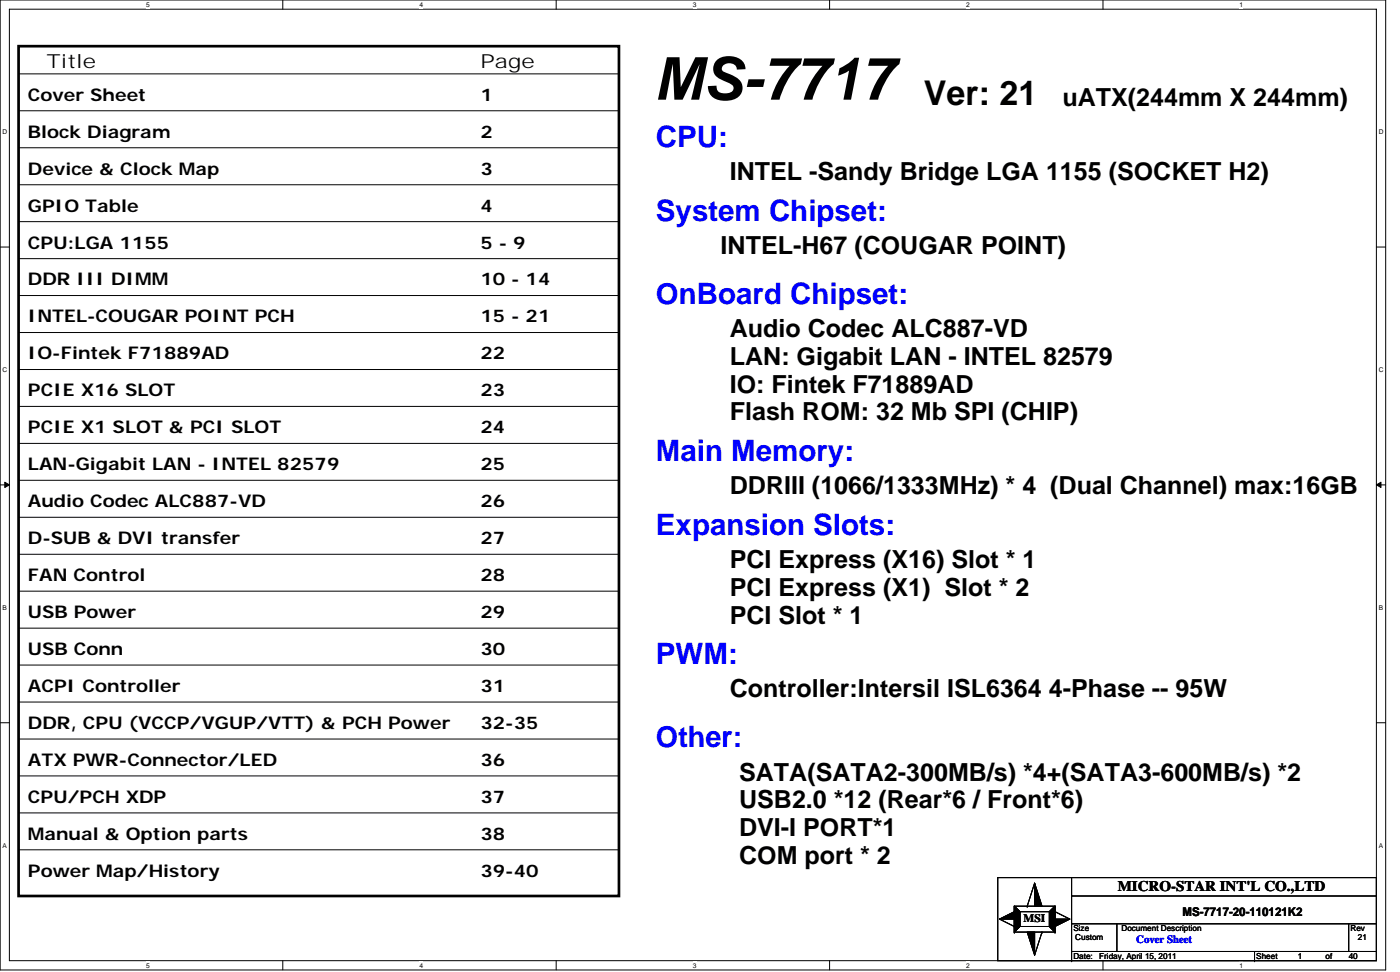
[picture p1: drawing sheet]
<svg xmlns="http://www.w3.org/2000/svg" width="296mm" height="206mm" viewBox="0 0 296 206" stroke-linecap="round" stroke-linejoin="round" font-family="sans-serif">
<defs><g id="words">
<text font-size="12.5" x="138.5" y="21.1">MS-7717</text>
<text font-size="7.2" x="195.6" y="22.2">Ver: 21</text>
<g font-size="6.2" fill="#00f">
<text x="138.9" y="31.1">CPU:</text>
<text x="138.9" y="46.7">System Chipset:</text>
<text x="138.9" y="64.3">OnBoard Chipset:</text>
<text x="138.9" y="97.6">Main Memory:</text>
<text x="138.9" y="113.2">Expansion Slots:</text>
<text x="138.9" y="140.6">PWM:</text>
<text x="138.9" y="158.2">Other:</text>
</g>
<g font-size="5.3">
<text x="225" y="22.5">uATX(244mm X 244mm)</text>
<text x="154.5" y="38.1">INTEL -Sandy Bridge LGA 1155 (SOCKET H2)</text>
<text x="152.6" y="53.8">INTEL-H67 (COUGAR POINT)</text>
<text x="154.5" y="71.4">Audio Codec ALC887-VD</text>
<text x="154.5" y="77.2">LAN: Gigabit LAN - INTEL 82579</text>
<text x="154.5" y="83.1">IO: Fintek F71889AD</text>
<text x="154.5" y="89">Flash ROM: 32 Mb SPI (CHIP)</text>
<text x="154.5" y="104.6">DDRIII (1066/1333MHz) * 4 (Dual Channel) max:16GB</text>
<text x="154.5" y="120.3">PCI Express (X16) Slot * 1</text>
<text x="154.5" y="126.1">PCI Express (X1) Slot * 2</text>
<text x="154.5" y="132">PCI Slot * 1</text>
<text x="154.5" y="147.7">Controller:Intersil ISL6364 4-Phase -- 95W</text>
<text x="156.5" y="165.2">SATA(SATA2-300MB/s) *4+(SATA3-600MB/s) *2</text>
<text x="156.5" y="171.1">USB2.0 *12 (Rear*6 / Front*6)</text>
<text x="156.5" y="177">DVI-I PORT*1</text>
<text x="156.5" y="182.9">COM port * 2</text>
</g>
<g font-size="4.1">
<text x="9.8" y="14.3">Title</text>
<text x="101.7" y="14.3">Page</text>
</g>
<g font-size="3.7">
<text x="5.9" y="21.3">Cover Sheet</text>
<text x="101.7" y="21.3">1</text>
<text x="5.9" y="29.1">Block Diagram</text>
<text x="101.7" y="29.1">2</text>
<text x="5.9" y="37">Device &amp; Clock Map</text>
<text x="101.7" y="37">3</text>
<text x="5.9" y="44.8">GPIO Table</text>
<text x="101.7" y="44.8">4</text>
<text x="5.9" y="52.6">CPU:LGA 1155</text>
<text x="101.7" y="52.6">5 - 9</text>
<text x="5.9" y="60.4">DDR III DIMM</text>
<text x="101.7" y="60.4">10 - 14</text>
<text x="5.9" y="68.3">INTEL-COUGAR POINT PCH</text>
<text x="101.7" y="68.3">15 - 21</text>
<text x="5.9" y="76.1">IO-Fintek F71889AD</text>
<text x="101.7" y="76.1">22</text>
<text x="5.9" y="83.9">PCIE X16 SLOT</text>
<text x="101.7" y="83.9">23</text>
<text x="5.9" y="91.7">PCIE X1 SLOT &amp; PCI SLOT</text>
<text x="101.7" y="91.7">24</text>
<text x="5.9" y="99.5">LAN-Gigabit LAN - INTEL 82579</text>
<text x="101.7" y="99.5">25</text>
<text x="5.9" y="107.4">Audio Codec ALC887-VD</text>
<text x="101.7" y="107.4">26</text>
<text x="5.9" y="115.2">D-SUB &amp; DVI transfer</text>
<text x="101.7" y="115.2">27</text>
<text x="5.9" y="123">FAN Control</text>
<text x="101.7" y="123">28</text>
<text x="5.9" y="130.9">USB Power</text>
<text x="101.7" y="130.9">29</text>
<text x="5.9" y="138.7">USB Conn</text>
<text x="101.7" y="138.7">30</text>
<text x="5.9" y="146.5">ACPI Controller</text>
<text x="101.7" y="146.5">31</text>
<text x="5.9" y="154.3">DDR, CPU (VCCP/VGUP/VTT) &amp; PCH Power</text>
<text x="101.7" y="154.3">32-35</text>
<text x="5.9" y="162.1">ATX PWR-Connector/LED</text>
<text x="101.7" y="162.1">36</text>
<text x="5.9" y="170">CPU/PCH XDP</text>
<text x="101.7" y="170">37</text>
<text x="5.9" y="177.8">Manual &amp; Option parts</text>
<text x="101.7" y="177.8">38</text>
<text x="5.9" y="185.6">Power Map/History</text>
<text x="101.7" y="185.6">39-40</text>
</g>
<text font-size="3.1" x="236.7" y="188.6">MICRO-STAR INT'L CO.,LTD</text>
<text font-size="2.5" x="250.4" y="194">MS-7717-20-110121K2</text>
<text font-size="2.4" x="216.7" y="195.2">MSI</text>
<text font-size="2.3" fill="#00f" x="240.6" y="199.6">Cover Sheet</text>
<g font-size="1.8">
<text x="227.3" y="197.1">Size</text>
<text x="237.5" y="197.1">Document Description</text>
<text x="286" y="197.1">Rev</text>
<text x="227.3" y="203">Date:</text>
<text x="227.7" y="199.1">Custom</text>
<text x="232.8" y="203">Friday, April 15, 2011</text>
<text x="266" y="203">Sheet</text>
<text x="274.8" y="203">1</text>
<text x="280.7" y="203">of</text>
<text x="285.6" y="203">40</text>
<text x="287.5" y="199.1">21</text>
</g>
<g font-size="1.4">
<text x="30.9" y="1.5">5</text>
<text x="88.8" y="1.5">4</text>
<text x="146.7" y="1.5">3</text>
<text x="204.6" y="1.5">2</text>
<text x="262.5" y="1.5">1</text>
<text x=".5" y="28.4">D</text>
<text x="291.9" y="28.4">D</text>
<text x=".5" y="78.7">C</text>
<text x="291.9" y="78.7">C</text>
<text x=".5" y="129.1">B</text>
<text x="291.9" y="129.1">B</text>
<text x=".5" y="179.5">A</text>
<text x="291.9" y="179.5">A</text>
<text x="30.9" y="204.9">5</text>
<text x="88.8" y="204.9">4</text>
<text x="146.7" y="204.9">3</text>
<text x="204.6" y="204.9">2</text>
<text x="262.5" y="204.9">1</text>
</g>
</g></defs>
<path d="M0 0h293.4v205.4h-293.4zM2 1.9h289.4v201.5h-289.4z" fill="none" stroke="#000" stroke-width=".21"/>
<g fill="#fff">
<path d="M30.9 .2h.8v1.6h-.8z"/>
<path d="M30.9 203.6h.8v1.5h-.8z"/>
</g>
<path d="M59.9 0v1.9M59.9 203.4v1.9" fill="none" stroke="#000" stroke-width=".21"/>
<g fill="#fff">
<path d="M88.8 .2h.8v1.6h-.8z"/>
<path d="M88.8 203.6h.8v1.5h-.8z"/>
</g>
<path d="M117.8 0v1.9M117.8 203.4v1.9" fill="none" stroke="#000" stroke-width=".21"/>
<g fill="#fff">
<path d="M146.7 .2h.8v1.6h-.8z"/>
<path d="M146.7 203.6h.8v1.5h-.8z"/>
</g>
<path d="M175.7 0v1.9M175.7 203.4v1.9" fill="none" stroke="#000" stroke-width=".21"/>
<g fill="#fff">
<path d="M204.6 .2h.8v1.6h-.8z"/>
<path d="M204.6 203.6h.8v1.5h-.8z"/>
</g>
<path d="M233.5 0v1.9M233.5 203.4v1.9" fill="none" stroke="#000" stroke-width=".21"/>
<g fill="#fff">
<path d="M262.5 .2h.8v1.6h-.8z"/>
<path d="M262.5 203.6h.8v1.5h-.8z"/>
<path d="M.5 27.1h1v1.6h-1z"/>
<path d="M291.9 27.1h1v1.6h-1z"/>
<path d="M.5 77.5h1v1.5h-1z"/>
<path d="M291.9 77.5h1v1.5h-1z"/>
</g>
<path d="M0 52.3h2M291.4 52.3h2" fill="none" stroke="#000" stroke-width=".21"/>
<g fill="#fff">
<path d="M.5 127.8h1v1.6h-1z"/>
<path d="M291.9 127.8h1v1.6h-1z"/>
</g>
<path d="M0 102.7h2M291.4 102.7h2" fill="none" stroke="#000" stroke-width=".21"/>
<path d="M1 102.1l1 .6-1 .5zM291.4 102.7l1-.6v1.1z" fill="#000" stroke="#000" stroke-width=".21"/>
<g fill="#fff">
<path d="M.5 178.2h1v1.5h-1z"/>
<path d="M291.9 178.2h1v1.5h-1z"/>
</g>
<g fill="none" stroke="#000" stroke-width=".21">
<path d="M3.9 15.6h127.2M131.1 15.6h.1M3.9 23.5h127.2M3.9 31.3h127.2M3.9 39.1h127.2M3.9 54.8h127.2M3.9 46.9h127.2M3.9 70.4h127.2M3.9 78.2h127.2M3.9 62.6h127.2M3.9 86h127.2M3.9 93.9h127.2"/>
<path d="M3.9 101.7h127.2M3.9 109.5h127.2M3.9 117.3h127.2M3.9 133h127.2M3.9 125.2h127.2M0 153h2M3.9 156.5h127.2M3.9 140.8h127.2M3.9 148.6h127.2M291.4 153h2M3.9 179.9h127.2M3.9 164.3h127.2"/>
<path d="M3.9 172.1h127.2M211.3 185.8h80.1v17.6h-80.1zM211.6 194.6l3.2 1.6M214.8 191.9h8.6v5.4h-8.6zM214.8 191.9l1.2 1.1M214.8 196.2h.1M214.8 197.3h.1M216 193h6.2v3.2h-6.2zM216 193h.1M216 196.2l-1.2 1.1M217.5 191.9h.1M219.1 187l-1.6 4.9"/>
<path d="M220.6 197.3h.1M220.6 197.3l-1.5 4.9M222.2 196.2l1.2 1.1M223.4 197.3h.1M223.4 191.9h.1M223.4 193h.1M223.4 191.9l-1.2 1.1M223.4 193l3.1 1.6M226.9 189.7h64.5M226.9 195.6h64.5M226.9 185.8v17.6M236.5 195.6v5.8"/>
<path d="M285.6 195.6v5.8M226.9 203.4h.1M226.9 201.4h64.5M265.6 203.4h.1M265.6 201.4v2"/>
</g>
<g fill="#000" stroke="#000" stroke-width=".21">
<path d="M211.6 194.6l3.2-1.6v1.6zM219.1 187l1.5 4.9h-1.5zM223.4 194.6h3.1l-3.1 1.6zM217.5 197.3h1.6v4.9z"/>
<path d="M214.8 191.9l1.2 1.1v3.2l-1.2 1.1z" fill-rule="evenodd"/>
<path d="M214.8 191.9l1.2 1.1v3.2l-1.2 1.1z" fill-rule="evenodd"/>
<path d="M214.8 191.9l1.2 1.1v3.2l-1.2 1.1z" fill-rule="evenodd"/>
<path d="M222.2 193l1.2-1.1v5.4l-1.2-1.1z" fill-rule="evenodd"/>
<path d="M222.2 193l1.2-1.1v5.4l-1.2-1.1z" fill-rule="evenodd"/>
<path d="M222.2 193l1.2-1.1v5.4l-1.2-1.1z" fill-rule="evenodd"/>
</g>
<path d="M3.9 9.8h127.2v179.9h-127.2z" fill="none" stroke="#000" stroke-width=".57"/>
<use href="#words"/>
</svg>
